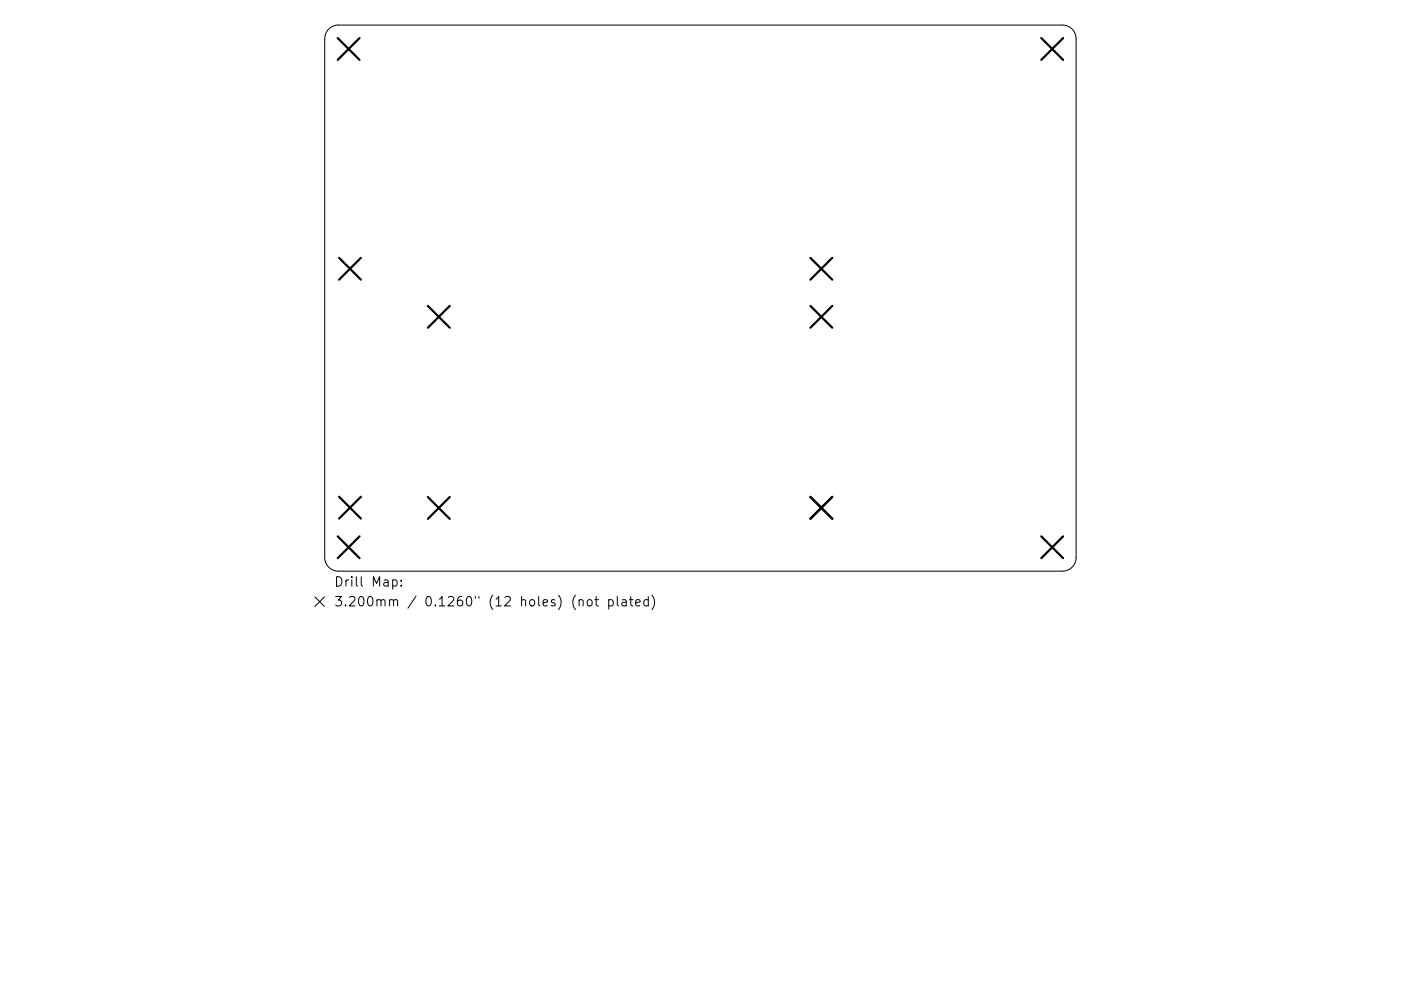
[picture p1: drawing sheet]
<svg xmlns="http://www.w3.org/2000/svg" width="297mm" height="210mm" viewBox="0 0 297 210" stroke-linecap="round" stroke-linejoin="round" font-family="sans-serif">
<defs><g id="words">
<g font-size="2.8">
<text x="70.8" y="124.5">Drill Map:</text>
<text x="70.8" y="128.7">3.200mm / 0.1260&quot; (12 holes) (not plated)</text>
</g>
</g></defs>
<g fill="none" stroke="#000" stroke-width=".21">
<path d="M69.7 6.2a2.9 2.9 0 0 1 2-.9h153.6a2.9 2.9 0 0 1 2.9 2.9v110.1a2.9 2.9 0 0 1-2.9 2.9h-153.6a2.9 2.9 0 0 1-2.9-2.9v-110.1a2.9 2.9 0 0 1 .9-2zM66.8 126.7l2 2M68.8 126.7l-2 2M83.3 123.1l.5-.1 .4 .4v.6l-.2 .3h-.7M85.1 124.2v.2M85.1 123.1v.2M122.8 127.4l.3-.2 .4 .1 .1 1.3M124.7 127.3l.2-.1a.54 .54 0 0 1 .6 .4v.6a.54 .54 0 0 1-.5 .4 .54 .54 0 0 1-.5-.4v-.6zM126.1 127.2h.8M126.4 126.6v1.7l.1 .2 .4 .1M129.1 127.3l.5-.1 .4 .4v.6l-.2 .3h-.7M129.1 127.2v2"/>
<path d="M130.9 126.6v1.7l.3 .3M131.9 127.3h.8l.1 1.3M132.8 127.7l-.7 .1a.39 .39 0 0 0-.3 .4 .39 .39 0 0 0 .3 .4l.7-.1M133.4 127.2h.8M133.7 126.6v1.7l.1 .2 .4 .1M134.8 127.9l.9-.2-.1-.4-.5-.1-.3 .3 .1 1h.7M137.4 127.3l-.5-.1-.4 .4v.6l.2 .3h.7M137.4 126.6v2M138.2 126.3a2.29 2.29 0 0 1 0 3"/>
</g>
<g fill="none" stroke="#000" stroke-width=".46">
<path d="M71.6 8.1l4.6 4.6M76.2 8.1l-4.6 4.6M220.8 8.1l4.6 4.6M225.4 8.1l-4.6 4.6M71.9 54.7l4.6 4.6M76.5 54.7l-4.6 4.6M171.8 54.7l4.7 4.6M176.5 54.7l-4.7 4.6M90.7 64.9l4.7 4.6M95.4 64.9l-4.7 4.6M171.8 64.9l4.7 4.6M176.5 64.9l-4.7 4.6"/>
<path d="M71.6 113.8l4.6 4.6M71.9 105.4l4.6 4.6M76.2 113.8l-4.6 4.6M76.5 105.4l-4.6 4.6M90.7 105.5l4.7 4.6M95.4 105.5l-4.7 4.6M171.8 105.4l4.7 4.6M171.8 105.5l4.7 4.6M176.5 105.4l-4.7 4.6M176.5 105.5l-4.7 4.6M220.8 113.8l4.6 4.6M225.4 113.8l-4.6 4.6"/>
</g>
<use href="#words"/>
</svg>
